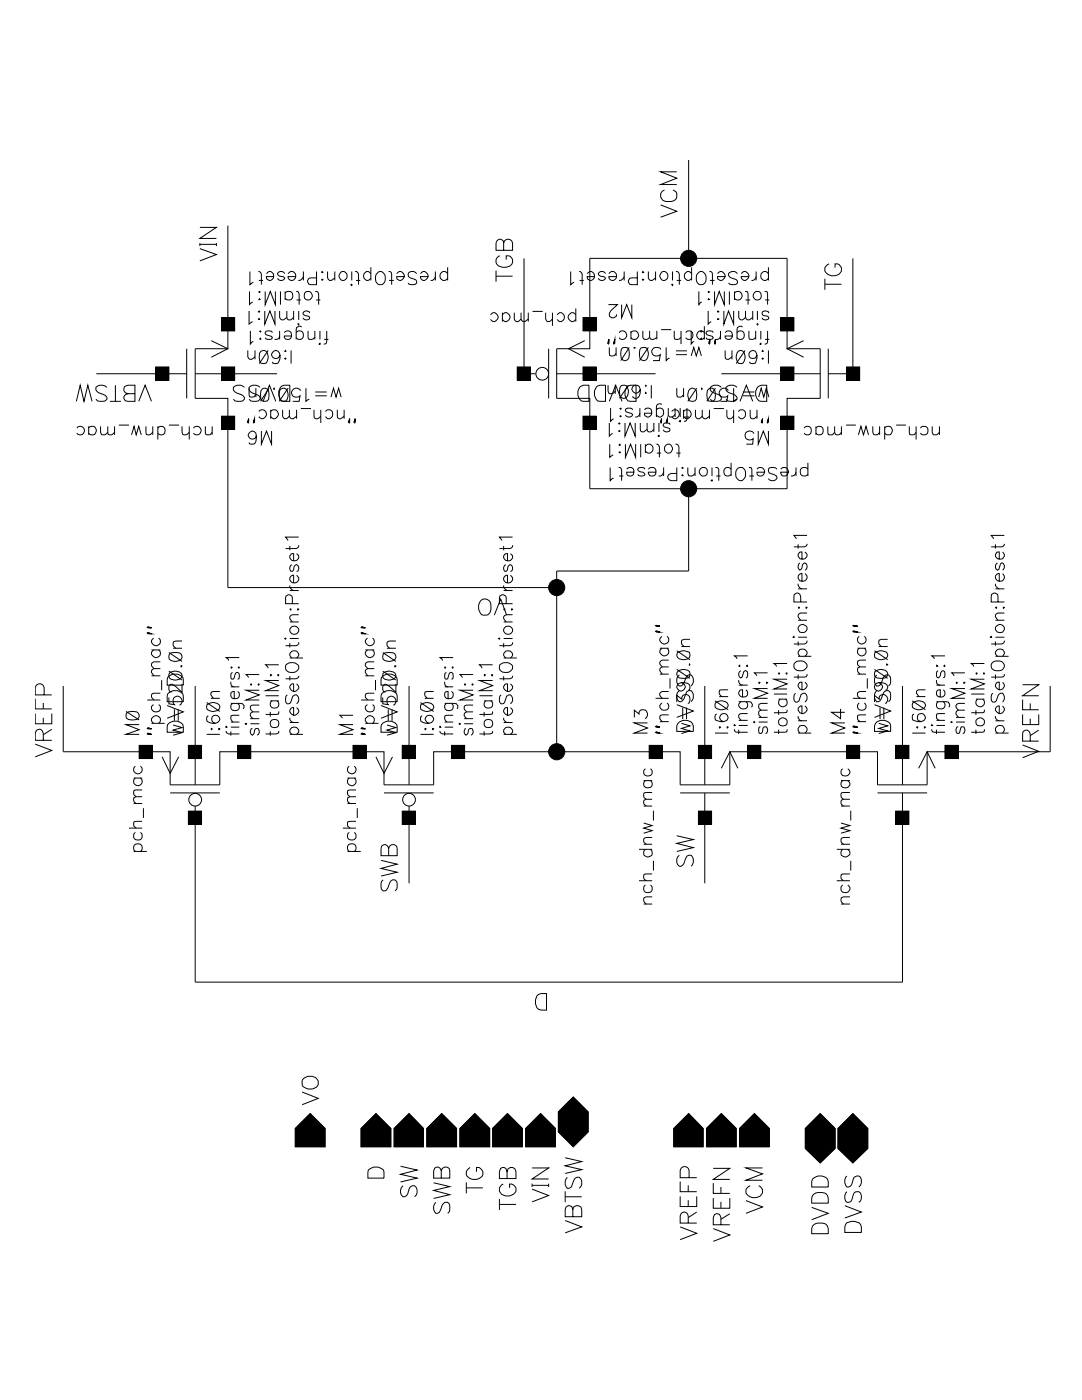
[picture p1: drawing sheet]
<svg xmlns="http://www.w3.org/2000/svg" width="216mm" height="279mm" viewBox="0 0 216 279" stroke-linecap="round" stroke-linejoin="round" font-family="sans-serif">
<g fill="none" stroke="#000" stroke-width=".2">
<path d="M132.6 37.9a1.18 1.18 0 0 0-.8 1.4 1.18 1.18 0 0 0 1.2 .9 1.6 1.6 0 0 0 2-.9v-.9l-.7-.5M135 34.3h-3.2l3.2 1.3-3.2 1.2h3.2M137.4 31.9v19.7M39.9 49.6l3.3 1.2-3.3 1.3M39.9 45.4h3.3l-3.3 2.2h3.3M39.9 48.5v.6M39.9 48.8h3.3M43.2 48.5v.6M45.5 45v24.6h-6.6v9.9h6.6v37.8h65.6M49.8 58.2v2.6l.7-.5M49.9 54.2v2.6l.6-.5M51.6 54.2l.4 .2 .2 .3v2.1"/>
<path d="M51.6 59.8l.2-.2 .1 .2zM51.6 58.3h.3l-.1 .1zM51.6 56h.9M52.9 58.2v2.6l1-2.6 1 2.6v-2.6M53.2 54.6a.83 .83 0 0 1 1.3-.1 .83 .83 0 0 1-.2 1.3 .68 .68 0 0 1-.8 .1 .68 .68 0 0 1-.3-.7h1.4M56 58.2v2.6M56.8 54.6a.77 .77 0 0 0-.7-.4 .77 .77 0 0 0-.7 .5 1.26 1.26 0 0 0 1.2 .6l.2 .2a.8 .8 0 0 1-.7 .5 .8 .8 0 0 1-.7-.5M56.9 58.5a.85 .85 0 0 1 1.2-.1 .85 .85 0 0 1 0 1.2 .85 .85 0 0 1-1.2-.1M56.9 58.2v1.7M57.5 54.6a.83 .83 0 0 1 1.2-.2 .83 .83 0 0 1 .2 1.2 .83 .83 0 0 1-1.2 .1l-.2-.5h1.5M59.1 58.2l.4 .1 .2 .4v2.1M59.2 59.9h.8"/>
<path d="M60.5 55.2a1.02 1.02 0 0 1-1 .8M60.5 54.2v1.8M62.9 58.2l.5 .1 .2 .4v2.1M63.1 59.9h.8M63.2 54.2v2.6h-1.1a.71 .71 0 0 1-.7-.5 .71 .71 0 0 1 .2-.8h1.6M64.2 55.8h.2l-.1 .2zM64.3 54.2l.1 .2h-.1zM65.4 54.2v1.3l.1 .3 .6 .2 .7-.5M66.8 54.2v1.8M68 54.4a.84 .84 0 0 1 1.3 .7 .84 .84 0 0 1-1.3 .7 .92 .92 0 0 1 0-1.4zM70 56.8h.3l-.1 .2zM70.2 54.2v1.8"/>
<path d="M70.9 54.2l.5 .2 .1 .3v2.1M71 56h.9M74 54.6a.83 .83 0 0 0-1.3-.1 .83 .83 0 0 0 .2 1.3 .68 .68 0 0 0 1.1-.3M74 53.3v2.7M75.4 54.4a1.08 1.08 0 0 1 1.3 .2 1.08 1.08 0 0 1 .2 1.2 .98 .98 0 0 1-1 1 .98 .98 0 0 1-1-1 1.34 1.34 0 0 1 .5-1.4zM77.6 54.2l.5 .2v.3v2.1M77.6 56h1M79.2 54.6a.83 .83 0 0 1 1.3-.1 .83 .83 0 0 1-.2 1.3 .68 .68 0 0 1-.8 .1 .68 .68 0 0 1-.3-.7h1.5M83.1 54.6a.9 .9 0 0 0-.9-.4 .9 .9 0 0 0-.8 .7l.5 .6 .7 .2a.6 .6 0 0 1 .5 .8 1.16 1.16 0 0 1-1.7 0M83.9 54.6a.83 .83 0 0 1 1.3-.1 .83 .83 0 0 1-.2 1.3 .68 .68 0 0 1-.7 .1 .68 .68 0 0 1-.4-.7h1.5M86.9 55.2a.86 .86 0 0 1-1 .8M86.9 54.2v1.8"/>
<path d="M89.3 54.6a.84 .84 0 0 0-1.2-.2 .84 .84 0 0 0 0 1.3 .84 .84 0 0 0 1.2-.2M89.3 53.3v2.7M99 55.1h3.3M99 54v2.2M99.7 51.1a1.1 1.1 0 0 0-.8 1 1.1 1.1 0 0 0 .8 1.1 1.88 1.88 0 0 0 2.6-.8 1.09 1.09 0 0 0-1.3-1.3v.7M100.5 48.5a.73 .73 0 0 0-.5-.7 .73 .73 0 0 0-.9 .3l-.1 .4v1.5h3.3v-1.5a.9 .9 0 0 0-.9-.8 .9 .9 0 0 0-.9 .8v1.5M104.6 51.6v23h2.2M113.9 54.2v2.6l.7-.5M115.6 54.2l.4 .2 .2 .3v2.1M115.7 56h.8M117.2 54.6a.83 .83 0 0 1 1.3-.1 .83 .83 0 0 1-.2 1.3 .68 .68 0 0 1-.8 .1 .68 .68 0 0 1-.3-.7h1.4M117.7 51.6h39.4v18h6.6v9.9h-6.6v18h-39.4v-18h-6.6v-9.9h6.6z"/>
<path d="M120.8 54.6a.77 .77 0 0 0-.7-.4 .77 .77 0 0 0-.7 .5 1.26 1.26 0 0 0 1.3 .6l.1 .2a.8 .8 0 0 1-.7 .5 .8 .8 0 0 1-.7-.5M121.5 54.6a.83 .83 0 0 1 1.2-.2 .83 .83 0 0 1 .2 1.2 .83 .83 0 0 1-1.2 .1l-.2-.5h1.5M124.5 55.2a1.02 1.02 0 0 1-1 .8M124.5 54.2v1.8M127.2 54.2v2.6h-1.1a.71 .71 0 0 1-.7-.5 .71 .71 0 0 1 .2-.8h1.6M128.2 55.8h.2l-.1 .2zM128.3 54.2l.1 .2h-.1zM129.4 54.2v1.3l.1 .3 .6 .2 .7-.5M130.8 54.2v1.8M131.8 40.9l3.2 1.3-3.2 1.1M132 54.4a.84 .84 0 0 1 1.3 .7 .84 .84 0 0 1-1.3 .7 .92 .92 0 0 1 0-1.4zM134 56.8h.3l-.1 .2z"/>
<path d="M134.2 54.2v1.8M134.9 54.2l.5 .2 .2 .3v2.1M135 56h.9M138 54.6a.83 .83 0 0 0-1.3-.1 .83 .83 0 0 0 .2 1.3 .68 .68 0 0 0 1.1-.3M138 53.3v2.7M139.4 54.4a1.08 1.08 0 0 1 1.3 .2 1.08 1.08 0 0 1 .2 1.2 .98 .98 0 0 1-1 1 .98 .98 0 0 1-1-1 1.34 1.34 0 0 1 .5-1.4zM139.4 58.2v2.6l.4-.4 .2-.1M141.4 59.6l.2 .2-.2 .1zM141.4 58.2l.2 .1-.2 .1zM141.6 54.2l.5 .2 .1 .3v2.1M141.6 56h1M142.6 58.2v2.6l.9-2.6 1 2.6v-2.6"/>
<path d="M143.2 54.6a.83 .83 0 0 1 1.3-.1 .83 .83 0 0 1-.2 1.3 .68 .68 0 0 1-.8 .1 .68 .68 0 0 1-.3-.7h1.5M145.5 58.2v2.6M146.6 58.5a.85 .85 0 0 1 1.2-.1 .85 .85 0 0 1 0 1.2 .85 .85 0 0 1-1.2-.1M146.6 58.2v1.7M147.2 54.6a1.08 1.08 0 0 0-1.8 0 .82 .82 0 0 0 .5 .9l.7 .2a.6 .6 0 0 1 .6 .8 1.24 1.24 0 0 1-1.8 0M147.9 54.6a.83 .83 0 0 1 1.3-.1 .83 .83 0 0 1-.2 1.3 .68 .68 0 0 1-.7 .1 .68 .68 0 0 1-.4-.7h1.5M148.7 58.2l.5 .1 .1 2.5M148.8 59.9h.9M150.9 55.2a.86 .86 0 0 1-1 .8M150.9 54.2v1.8M152.6 58.2l.5 .1 .1 2.5M152.7 59.9h.8"/>
<path d="M153.3 54.6a.84 .84 0 0 0-1.2-.2 .84 .84 0 0 0 0 1.3 .84 .84 0 0 0 1.2-.2M153.3 53.3v2.7M164.6 56.7h3.3M164.6 55.6v2.2M165.4 52.7a1.14 1.14 0 0 0-.6 1.7 1.89 1.89 0 0 0 3.1-.3 1.17 1.17 0 0 0-1.3-1.4v.7M170.2 51.6v23h-4.9M19.2 74.6h18.1M21.3 77.3a1.59 1.59 0 0 0-2.2 0 1 1 0 0 0 .6 1.1 1.89 1.89 0 0 1 1.6 .9v.4a1.59 1.59 0 0 1-2.2 0M23 76.9v3.2M25.6 78.6l-.5 .1a.73 .73 0 0 0 0 1.3l1.8 .1v-3.2h-1.3l-.7 .2-.2 .9 .4 .4 .5 .2h1.3M31.1 73.2h2.6v2.7h-2.6zM37.3 69.6v9.9"/>
<path d="M38.9 74.6h16.4M42.2 68l3.3 1.6-3.3 1.7M44.2 73.2h2.6v2.7h-2.6zM44.2 63.4h2.6v2.6h-2.6zM48.8 77.3a1.54 1.54 0 0 0-2.2 0 1 1 0 0 0 .6 1.1 1.89 1.89 0 0 1 1.6 .9v.4a1.54 1.54 0 0 1-2.2 0M49.4 69.9v1.3l.2 .3 .6 .2 .7-.5M49.7 62.1v2.6l.7-.5M49.7 77.5l.1 1.7h.9l.4-.5M50 66v2.7l.3-.5h.2M50.9 69.9v1.8M51.1 77.5v1.7M51.6 63.7h.2l-.1 .1z"/>
<path d="M51.6 62.2l.1-.1 .1 .1zM51.8 66.1h.3l-.1 .2zM51.9 77.3a1.59 1.59 0 0 0-2.2 0 1 1 0 0 0 .6 1.1 1.89 1.89 0 0 1 1.6 .9v.4a1.59 1.59 0 0 1-2.2 0M52 67.5v.2l-.2-.1zM52.1 70.1a.81 .81 0 0 1 1.2 .3 1.93 1.93 0 0 1-.2 2.1 .95 .95 0 0 1-1.3-.4 2.45 2.45 0 0 1 .3-2zM52.3 77.6a.82 .82 0 0 1 1.3 .4 2.6 2.6 0 0 1-.3 2 .97 .97 0 0 1-1.2-.3 2.6 2.6 0 0 1 .2-2.1zM52.8 62.1v2.6l1-2.6 1.1 2.6v-2.6M53.5 69.9l-1.8 2.7M53.7 77.5l-1.7 2.6M54.4 66.4a.8 .8 0 0 0-.8-.4 .8 .8 0 0 0-.7 .5l.2 .3 1.1 .3 .2 .3a.89 .89 0 0 1-1.5 0M54.7 77.5v.2zM55.8 62.1v1.2l.2 .4 .6 .1 .6-.5"/>
<path d="M55.8 67.1a.76 .76 0 0 1-1 .6M55.8 66v1.7M55.9 70.9a.81 .81 0 0 1-1 .7 .81 .81 0 0 1-.6-1.1 .81 .81 0 0 1 1.2-.4 1.71 1.71 0 0 1 0 2.4h-1.1v-.3M56 77.6a.81 .81 0 0 1 1.3 .4 1.93 1.93 0 0 1-.2 2 1.02 1.02 0 0 1-1.3-.3 2.6 2.6 0 0 1 .2-2.1zM56.2 77l.5-.1h1.1v3.2l-1.6-.1a2.06 2.06 0 0 1 0-3zM56.7 66.4a.81 .81 0 0 1 1.2-.1 .81 .81 0 0 1 .1 1.1 .81 .81 0 0 1-1.2 .1l-.1-.4h1.5M56.8 71.5h.3l-.1 .2zM57 69.9v.3l-.2-.1zM57.2 62.1l.1 1.6 .3 .1h.4l.6-.5M57.5 77.5l-1.8 2.6M58.1 69.9v2.7M58.6 62.1v1.7"/>
<path d="M59.1 66.4a.81 .81 0 0 1 1.2-.1 .81 .81 0 0 1 0 1.2 .81 .81 0 0 1-1.2-.1M59.4 64.7h.3l-.1 .2zM59.6 62.1v1.7M59.9 78a.94 .94 0 0 0-1.3-.4 .94 .94 0 0 0-.3 1.4 .94 .94 0 0 0 1.4 .2l.2-.2-.2 1.1h-1.3M60.2 65.3a.7 .7 0 0 0-1 .1l-.1 2.3M61 77.5v2.6l.7-.4M61.5 66l.1 1.6a.97 .97 0 0 0 1.2-.3M61.8 62.5a.74 .74 0 0 0-.7-.5 .74 .74 0 0 0-.6 .5l.1 .3 .9 .3 .3 .3a.74 .74 0 0 1-.7 .5 .74 .74 0 0 1-.6-.5M62.8 66v1.7M62.9 79h2.3M62.9 78.2h2.3M63.7 68.7l.1-.2 .1 .2z"/>
<path d="M63.8 66v1.7M64.7 67.7h.8M65.2 66v2.2l-.1 .3-.5 .2M66 79.2l.5-1.7 .6 1.7 .5-1.7 .5 1.7M97.9 62.8a.83 .83 0 0 1 1.3-.1 .83 .83 0 0 1-.2 1.3 .68 .68 0 0 1-1.1-.2M100.2 62.8a.83 .83 0 0 1 1.3-.1 .83 .83 0 0 1-.2 1.3 .68 .68 0 0 1-1.1-.2M100.2 62.4v1.8M102.6 62.4v1.3l.2 .3 .6 .2 .6-.5M103.2 73.2h2.6v2.7h-2.6zM104 62.4v1.3l.1 .3 .6 .2 .7-.5M105.4 62.4v1.8M106.3 62.1h2"/>
<path d="M108.9 62.4v1.3l.3 .5h.4l.6-.5M109.5 69.6v9.9M110.2 62.4v2.6M111.1 74.6h19.7M111.2 62.8a.83 .83 0 0 1 1.3-.1 .83 .83 0 0 1-.2 1.3 .68 .68 0 0 1-1.1-.2M114.9 62.8a.83 .83 0 0 0-1.3-.1 .83 .83 0 0 0 .2 1.3 .68 .68 0 0 0 1.1-.2M114.9 61.6v2.6M115.7 77.3l.7-.4h1.1v3.2h-1.1a1.53 1.53 0 0 1-1.1-2zM116.3 73.2h2.7v2.7h-2.7zM116.3 63.4h2.7v2.6h-2.7zM116.7 68l-3.2 1.6 3.2 1.7M119.2 77l.5-.1h1.1v3.2l-1.6-.1a2.06 2.06 0 0 1 0-3z"/>
<path d="M121.3 76.9v1.2l.2 .4 .6 .1 .7-.5M121.4 60.8h1.8l-1.3 1.2a1.03 1.03 0 0 0-.2 1.2l.3 .2a.87 .87 0 0 0 1-.5v-.2M121.5 67.7l-.3 .8 .2 .2 .1-.2v-.8l-.1 .8M121.6 69.3l.1 1.7h.9l.3-.5M122.7 67.7l-.3 .8 .1 .2 .2-.2v-.8l-.2 .8M122.8 76.9v1.7M122.9 69.3v1.7M123.5 66.4a.85 .85 0 0 1 1.3-.1 .85 .85 0 0 1 0 1.2 .85 .85 0 0 1-1.3-.1M124 77a.9 .9 0 0 1 1.2 .4 1.33 1.33 0 0 1-.8 2.1l-.4-.2a2.21 2.21 0 0 1 0-2.3zM124 60.8v2.6l1.1-2.6 1 2.6v-2.6M124.2 69.4a1.02 1.02 0 0 1 1.3 .4 2.6 2.6 0 0 1-.3 2 .81 .81 0 0 1-1.2-.3 2.6 2.6 0 0 1 .2-2.1zM125.3 77l.5-.1h1.1v3.2l-1.6-.1a2.06 2.06 0 0 1 0-3z"/>
<path d="M125.4 76.9l-1.8 2.6M125.6 69.3l-1.7 2.7M125.9 66.4a.85 .85 0 0 1 1.2-.1 .85 .85 0 0 1 0 1.2 .85 .85 0 0 1-1.2-.1M125.9 66v1.7M126.5 69.4h.2zM127.8 77.7a.81 .81 0 0 1-1 .8 .81 .81 0 0 1-.6-1.1 .81 .81 0 0 1 1.1-.4 1.67 1.67 0 0 1-.3 2.5l-.7-.2-.1-.2M127.9 69.4a.97 .97 0 0 1 1.3 .4 1.7 1.7 0 0 1-.6 2.2l-.7-.2a2.21 2.21 0 0 1 0-2.4zM128.3 66v1.3a.67 .67 0 0 0 1 .3l.3-.3M128.8 77h.1v.1zM128.9 78.3v.3zM129.4 69.3l-1.8 2.7M129.6 66v1.3a.67 .67 0 0 0 1 .3l.5-.3"/>
<path d="M130 76.9v2.6M131.1 66v1.7M131.8 69.8a.94 .94 0 0 0-1.3-.4 .94 .94 0 0 0-.3 1.3 .94 .94 0 0 0 1.4 .3l.1-.2-.1 1.2h-1.3M131.9 65.8h2M132.9 69.3v2.7l.7-.5M134.5 66l.1 1.6a.97 .97 0 0 0 1.3-.3M134.9 70.8h2.2M134.9 70h2.2M135 77.5l.1 1.7h1l.3-.5M135.9 66v2.7M136.4 77.5v1.7M136.8 66.4a.81 .81 0 0 1 1.2-.1 .81 .81 0 0 1 0 1.2 .81 .81 0 0 1-1.2-.1"/>
<path d="M137.7 77.6a.82 .82 0 0 1 1.2 .4 2.6 2.6 0 0 1-.2 2 .97 .97 0 0 1-1.3-.3 1.93 1.93 0 0 1 .3-2.1zM137.9 66v2.7l.4-.5h.2M137.9 71l.5-1.7 .5 1.7 .5-1.7 .6 1.7M139 77.5l-1.8 2.6M139.8 66.1h.2v.2zM140 67.5v.2l-.2-.1zM140 77.5v.2zM140.5 66.4a.85 .85 0 0 0-1.2-.1 .85 .85 0 0 0 0 1.2 .85 .85 0 0 0 1.2-.1M140.5 65.1v2.6M141.3 62.1v2.6l.6-.5M141.4 77.6a.81 .81 0 0 1 1.3 .4 2.6 2.6 0 0 1-.3 2 1.02 1.02 0 0 1-1.3-.3 2.6 2.6 0 0 1 .3-2.1zM141.6 67.7l-.2 .8 .2 .2v-.2v-.8v.8"/>
<path d="M142.3 66.4a.8 .8 0 0 0-.7-.4 .8 .8 0 0 0-.7 .5l.2 .3 1.1 .3 .1 .3a.89 .89 0 0 1-1.4 0M142.7 77.5l-1.6 2.6M143.2 63.7h.2l-.1 .1zM143.3 62.1l.1 .1-.1 .1zM143.8 67.1a.76 .76 0 0 1-1.1 .6v1v-1v.8M143.8 66v1.7M143.9 77.3a1.54 1.54 0 0 0-2.2 0 .93 .93 0 0 0 .7 1.1 1.89 1.89 0 0 1 1.5 .9v.4a1.54 1.54 0 0 1-2.2 0M143.9 74.6h19.8M144.4 62.1v2.6l1-2.6 1 2.6v-2.6M144.7 66.4a.81 .81 0 0 1 1.1-.1 .81 .81 0 0 1 .1 1.1 .81 .81 0 0 1-1.1 .1l-.1-.4h1.4M144.7 69.9l.1 1.6 .6 .2 .7-.5M145.3 78a.94 .94 0 0 0-1.3-.4 .94 .94 0 0 0-.3 1.4 .94 .94 0 0 0 1.3 .2l.2-.2-.2 1.1h-1.2"/>
<path d="M146.1 69.9v1.8M146.4 77.5v2.6l.7-.4M147.1 77.3a1.54 1.54 0 0 0-2.2 0 .93 .93 0 0 0 .6 1.1 1.89 1.89 0 0 1 1.6 .9v.4a1.54 1.54 0 0 1-2.2 0M147.1 66.4a.81 .81 0 0 1 1.2-.1 .81 .81 0 0 1 0 1.2 .81 .81 0 0 1-1.2-.1M147.3 70.1a.74 .74 0 0 1 1.2 .3 1.93 1.93 0 0 1-.2 2.1 .84 .84 0 0 1-1.2-.4 1.81 1.81 0 0 1 .2-2zM147.4 62.1v1.2l.2 .4 .6 .1 .6-.5M148.2 65.3a.7 .7 0 0 0-1 .1l-.1 2.3M148.3 79h2.2M148.3 78.2h2.2M148.7 69.9l-1.8 2.7M148.8 62.1v1.2l.1 .4 .6 .1 .7-.5M149.4 66l.1 1.6a.97 .97 0 0 0 1.3-.3"/>
<path d="M150.2 62.1v1.7M150.8 66v1.7M151 64.7h.3l-.2 .2zM151 70.9a.83 .83 0 0 1-1 .7 .83 .83 0 0 1-.5-1.2 .83 .83 0 0 1 1.2-.3 2.02 2.02 0 0 1 0 2.4 .93 .93 0 0 1-1.2-.3M151.1 77.3l.8-.4h1.1v3.2h-1.1a1.53 1.53 0 0 1-1.1-2zM151.1 62.1v1.7M151.4 79.2l.5-1.7 .5 1.7 .5-1.7 .5 1.7M151.6 68.7l.2-.2 .1 .2zM151.8 66v1.7M152.1 71.5h.2l-.2 .2zM152.1 69.9l.2 .2-.2 .1zM152.7 67.7h.8"/>
<path d="M153.2 66v2.2l-.1 .3-.5 .2M153.3 69.9v2.7M153.4 62.5a.74 .74 0 0 0-.7-.5 .74 .74 0 0 0-.6 .5v.3l1 .3 .3 .3a.74 .74 0 0 1-.7 .5 .74 .74 0 0 1-.6-.5M155.8 73.2h2.6v2.7h-2.6zM155.8 63.4h2.6v2.6h-2.6zM160.4 68l-3.3 1.6 3.3 1.7M165.3 69.6v9.9M168.9 73.2h2.6v2.7h-2.6zM15.2 80.1l.8-3.2 .8 3.2 .7-3.2 .9 3.2M15.3 85.4a.85 .85 0 0 1 1.3-.1 .85 .85 0 0 1 0 1.3 .85 .85 0 0 1-1.3-.2M17.7 85.4a.85 .85 0 0 1 1.3-.1 .85 .85 0 0 1 0 1.3 .85 .85 0 0 1-1.3-.2M17.7 85.1v1.7"/>
<path d="M20.1 85.1v1.2l.1 .4h.9l.4-.4M21.5 85.1l.1 1.6 .6 .1 .7-.5M21.9 80.1h2.2M22.9 85.1v1.7M23.7 84.8h2M26.2 86.8l.6-1.7 .4 1.7 .5-1.7 .5 1.7M27.7 80.1l1.3-3.2 1.2 3.2M29.1 85.1l.1 1.6 .6 .1 .7-.5M30.5 85.1v1.7M31.5 85.4a.82 .82 0 0 1 1.2-.1 .82 .82 0 0 1 0 1.2 .82 .82 0 0 1-1.2-.1M31.5 85.1v2.6M33.7 84.8h2"/>
<path d="M36.3 85.1v1.2l.2 .4h.8l.5-.4M37.8 85.1v2.6M38.6 85.4a.85 .85 0 0 1 1.3-.1 .85 .85 0 0 1 0 1.3 .85 .85 0 0 1-1.3-.2M41 85.1l.1 1.6h.9l.3-.4M42.3 85.1v1.7M44.2 83.1h2.6v2.6h-2.6zM49.6 83.6l-.2 .6 .1 .2 .1-.8-.1 .6M50.8 83.6l-.3 .6 .1 .2 .2-.2v-.6l-.2 .6M51.1 87a.81 .81 0 0 1-1.1 .6 .81 .81 0 0 1-.2-1.3 .81 .81 0 0 1 1.3 .1 2.75 2.75 0 0 1-.3 2.2 .79 .79 0 0 1-1.1-.3M51.6 82.1a.85 .85 0 0 1 1.3-.1 .85 .85 0 0 1 0 1.3 .85 .85 0 0 1-1.3-.2M52.2 86v2.6l1-2.6 1 2.6v-2.6M52.5 80.1l1.3-3.2 1.2 3.2"/>
<path d="M54 82.1a.85 .85 0 0 1 1.3-.1 .85 .85 0 0 1 0 1.3 .85 .85 0 0 1-1.3-.2M54 81.8v1.8M56.4 81.8v1.3l.2 .3 .6 .2 .5-.5M57.7 81.8v1.3l.2 .3 .6 .2 .7-.5M59.2 81.8v1.8M60 81.5h2.1M62.7 81.8v1.6l.3 .2h.4l.6-.5M64 81.8v2.6M64.9 82.1a.85 .85 0 0 1 1.2-.2 .85 .85 0 0 1 .2 1.2l-.5 .5h-.4l-.5-.5M67.3 81.8l.1 1.6 .6 .2 .7-.5M68.7 81.8v1.8M69.8 83.6l-.3 .6 .2 .2 .1-.8-.1 .6"/>
<path d="M70.9 83.6l-.3 .6 .2 .2 .1-.8-.1 .6M116.3 83.1h2.7v2.6h-2.7zM121.6 80.1l1.3-3.2 1.2 3.2M121.6 84.4v2.6l.7-.5M121.7 88.6v2.7l.6-.5M121.8 93.3v2.6l.6-.5M121.8 81.4v2.7l.6-.5M123.4 93.3l.5 .1 .1 .3v2.2M123.4 86h.3l-.1 .2zM123.4 84.5h.3l-.1 .2zM123.5 90.3h.3l-.1 .1zM123.5 95h.9"/>
<path d="M123.7 88.6v.3l-.2-.1zM123.7 83.1h.3l-.1 .1zM123.7 81.5h.3l-.1 .2zM124.7 84.4v2.6l1-2.6 1 2.6v-2.6M124.8 88.6v2.7l1-2.7 1 2.7v-2.7M125.1 93.6a.82 .82 0 0 1 1.1-.1 .82 .82 0 0 1 .1 1.2 .82 .82 0 0 1-1.2 0v-.5h1.4M126.2 81.8a.8 .8 0 0 0-.7-.4 .8 .8 0 0 0-.7 .6l.2 .2 1.1 .3 .1 .3a.8 .8 0 0 1-.7 .5 .8 .8 0 0 1-.7-.5M127.7 82.5a.86 .86 0 0 1-1 .7M127.7 81.4v1.8M127.8 84.4v1.6l.6 .2 .7-.5M127.8 88.6v2.7M128.6 81.8a.85 .85 0 0 1 1.2-.2 .85 .85 0 0 1 .2 1.2 .7 .7 0 0 1-.9 .4 .7 .7 0 0 1-.5-.7h1.4"/>
<path d="M128.7 93.6a.83 .83 0 0 0-1.4 .1l.4 .4 .6 .1 .4 .5a.89 .89 0 0 1-1.4 0M128.8 89.1a.84 .84 0 0 1 1.2-.2 .84 .84 0 0 1 0 1.3 .84 .84 0 0 1-1.2-.2M128.8 88.6v1.8M129.1 84.4l.1 1.6 .3 .2h.4l.6-.5M129.4 93.6a.86 .86 0 0 1 1.1-.1 .86 .86 0 0 1 .3 1.1 .86 .86 0 0 1-1.2 .3l-.2-.7h1.5M130.5 84.4v1.8M131 88.6l.4 .2 .2 .4v2.1M131 81.8a.85 .85 0 0 1 1.2-.2 .85 .85 0 0 1 .1 1.2 .74 .74 0 0 1-.6 .4 .74 .74 0 0 1-.7-.4M131.1 90.4h.8M131.5 86.9v.2l-.2-.1zM131.5 84.4v1.8M132 83.6l-.2 .6 .1 .2 .1-.8-.1 .6"/>
<path d="M132.1 80.7a.72 .72 0 0 0-1.1 .5v2M132.4 94.2a.83 .83 0 0 1-1 .8M132.4 93.3v1.7M132.7 89.1a.86 .86 0 0 1 1.3-.2 .86 .86 0 0 1-.1 1.4 .86 .86 0 0 1-1.1-.2 .86 .86 0 0 1-.1-1zM133.2 83.6l-.3 .6 .1 .2 .2-.2v-.6l-.2 .6M133.4 81.4v1.7l.3 .1h.4l.6-.5M133.7 84.8l-.1-.3a1.01 1.01 0 0 0-1.3 .3l.2 .4a1.4 1.4 0 0 1 1.2 .6 .74 .74 0 0 1-.7 .4 .74 .74 0 0 1-.7-.4M134 82.1a.85 .85 0 0 1 1.3-.1 .85 .85 0 0 1 0 1.3 .85 .85 0 0 1-1.3-.2M134.7 81.4v1.8M134.8 88.6l.5 .2 .2 .4v2.1M135 90.4h.8M135 93.3v2.6h-1.1l-.4-.1-.2-.4v-.4l.2-.3 .4-.2h1.1"/>
<path d="M135.7 83.9v.3l-.1-.1zM135.7 81.4v1.8M136.1 94.7l.2 .2-.2 .1zM136.1 93.3l.2 .1-.2 .1zM136.4 82.1a.85 .85 0 0 1 1.2-.1 .85 .85 0 0 1 0 1.3 .85 .85 0 0 1-1.2-.2M136.4 81.8v1.8M136.6 83.2h.9M137.1 81.4v2.2l-.1 .3-.5 .2M137.2 93.3v1.2l.2 .4h.9l.4-.4M137.4 97.5v16.5h-26.3v36M138.7 93.3v1.7M138.8 81.8v1.3l.1 .3 .6 .2 .6-.5"/>
<path d="M140.1 81.8v1.3l.2 .3 .6 .2 .7-.5M141.6 81.8v1.8M142.1 95.8v.2l-.2-.1zM142.1 93.3v1.7M142.4 81.5h2M142.7 93.3l.6 .1 .1 .3v2.2M142.9 95h.9M145 81.8v1.3l.4 .5h.4l.6-.5M145.9 93.6a.82 .82 0 0 0-1.2-.1 .82 .82 0 0 0 0 1.2 .82 .82 0 0 0 1.2 0M145.9 92.4v2.6M146.4 81.8v2.6M147.1 93.6a.94 .94 0 0 1 1-.3 .94 .94 0 0 1 .7 .9 1.54 1.54 0 0 1-.7 1.7 1.37 1.37 0 0 1-1.3-.8 1.37 1.37 0 0 1 .3-1.5z"/>
<path d="M147.3 82.1a.85 .85 0 0 1 1.2-.2 .85 .85 0 0 1 .2 1.2 .74 .74 0 0 1-.7 .5 .74 .74 0 0 1-.7-.5M147.7 80.1l1.2-3.2 1.3 3.2M149.4 93.3l.5 .1 .1 .3v2.2M149.5 95h1M149.7 81.8l.1 1.6 .2 .2h.5l.5-.5M150.5 86.5a.93 .93 0 0 0-1.4-.4 .93 .93 0 0 0-.2 1.4 .93 .93 0 0 0 1.4 0l-.1 1.1h-1.3M151 93.6a.85 .85 0 0 1 1.3-.1 .85 .85 0 0 1 .1 1.2 .85 .85 0 0 1-1.3 0l-.1-.5h1.6M151 81.8v1.8M151.3 86v2.6l1-2.6 1 2.6v-2.6M152.1 83.6l-.2 .6 .2 .2v-.8v.6M153.3 83.6l-.2 .6 .1 .2 .1-.2v-.6l-.1 .6M155 93.6a1.16 1.16 0 0 0-1.7 0 .67 .67 0 0 0 .5 .9 1.46 1.46 0 0 1 1.2 .7v.3a1.01 1.01 0 0 1-1.7 0"/>
<path d="M155.8 83.1h2.6v2.6h-2.6zM155.8 93.6a.83 .83 0 0 1 1.2-.2 .83 .83 0 0 1 .1 1.2 .83 .83 0 0 1-1.1 .1l-.2-.5h1.5M158.8 94.2a.83 .83 0 0 1-1 .8M158.8 93.3v1.7M160.4 85.4a.82 .82 0 0 1 1.2-.1 .82 .82 0 0 1 0 1.2 .82 .82 0 0 1-1.2-.1M161.2 93.6a.85 .85 0 0 0-1.3-.1 .85 .85 0 0 0 0 1.3 .85 .85 0 0 0 1.3-.1M161.2 92.4v2.6M162.8 85.4a.82 .82 0 0 1 1.2-.1 .82 .82 0 0 1 0 1.2 .82 .82 0 0 1-1.2-.1M162.8 85.1v1.7M165.2 85.1l.1 1.6h.9l.3-.4M166.5 85.1v1.2l.2 .4h.9l.3-.4M167.9 85.1v1.7"/>
<path d="M168.8 84.8h2M171.3 86.8l.5-1.7 .5 1.7 .5-1.7 .5 1.7M174.2 85.1v1.2l.1 .4h.9l.3-.4M175.5 85.1v1.7M176.5 85.4a.85 .85 0 0 1 1.3-.1 .85 .85 0 0 1 0 1.3 .85 .85 0 0 1-1.3-.2M176.5 85.1v2.6M178.8 84.8h2M181.4 85.1l.1 1.6h1l.3-.4M182.8 85.1v2.6M183.6 85.4a.85 .85 0 0 1 1.3-.1 .85 .85 0 0 1 0 1.3 .85 .85 0 0 1-1.3-.2M186 85.1v1.2l.2 .4h.8l.5-.4M187.5 85.1v1.7"/>
<path d="M57.8 116.8a1.02 1.02 0 0 0 .8 1.1M57.8 117.9h1.8M57.8 109v.8M58.3 112.7a.74 .74 0 0 0-.5 .7 .74 .74 0 0 0 .5 .6l.3-.3 .2-.8 .4-.2a.74 .74 0 0 1 .4 .7 .74 .74 0 0 1-.4 .6M59.2 114.8a.83 .83 0 0 1 .2 1.2 .83 .83 0 0 1-1.2 .2 .83 .83 0 0 1-.1-1.2l.5-.2v1.5M59.2 110.5a.83 .83 0 0 1 .1 1.3 .83 .83 0 0 1-1.3-.2l-.2-.3a.73 .73 0 0 1 .8-.8v1.4M59.6 108.8l-.2 .5-.3 .2h-2.1M59.6 107.2h-2.6l.5 .7M95.8 120a1.19 1.19 0 0 1 1.4-.4 1.19 1.19 0 0 1 .8 1.1 1.6 1.6 0 0 1-1 2.1h-.6a1.65 1.65 0 0 1-.9-2.1zM100.5 116.8a1.02 1.02 0 0 0 .8 1.1M100.5 109v.8M100.5 117.9h1.8"/>
<path d="M100.9 112.7a.74 .74 0 0 0-.4 .7 .74 .74 0 0 0 .4 .6l.4-.3 .2-.8 .4-.2a.74 .74 0 0 1 .4 .7 .74 .74 0 0 1-.4 .6M101.9 114.8a.83 .83 0 0 1 .2 1.2 .83 .83 0 0 1-1.2 .2 .83 .83 0 0 1-.1-1.2l.5-.2v1.5M101.9 110.5a.83 .83 0 0 1 .1 1.3 .83 .83 0 0 1-1.3-.2l-.2-.3a.73 .73 0 0 1 .8-.8v1.4M102.3 108.8l-.2 .5-.3 .2h-2.1M102.3 107.2h-2.6l.5 .7M159.3 116.5a1.02 1.02 0 0 0 .7 1M159.3 117.5h1.7M159.3 108.6v.9M159.6 112.4a.89 .89 0 0 0 0 1.4l.4-.4 .3-.9 .3-.1a.8 .8 0 0 1 .5 .7 .8 .8 0 0 1-.5 .7M160.6 114.5a.83 .83 0 0 1 .2 1.1 .83 .83 0 0 1-1.1 .2 .83 .83 0 0 1-.2-1.2l.5-.1v1.5M160.6 110.2a.83 .83 0 0 1 .1 1.2 .83 .83 0 0 1-1.3-.1 .68 .68 0 0 1 0-.8 .68 .68 0 0 1 .6-.3v1.4M161 108.5l-.1 .5-.4 .1h-2.1"/>
<path d="M161 106.8h-2.6l.5 .7M198.6 116.5a1.02 1.02 0 0 0 .8 1M198.6 108.6v.9M198.6 117.5h1.8M199.1 112.4a.8 .8 0 0 0-.5 .7 .8 .8 0 0 0 .5 .7l.2-.2 .3-1.1 .5-.1a.89 .89 0 0 1 0 1.4M200.1 114.5a.86 .86 0 0 1 .1 1.1 .86 .86 0 0 1-1.1 .3 .86 .86 0 0 1-.3-1.2l.3-.2h.3v1.5M200.1 110.2a.85 .85 0 0 1 0 1.2 .85 .85 0 0 1-1.3-.1 .68 .68 0 0 1-.1-.8 .68 .68 0 0 1 .7-.3v1.4M200.4 108.5l-.2 .5-.3 .1h-2.1M200.4 106.8h-2.6l.5 .7M7 139.4v2.1h3.3M8.8 138.7v-1.5a.9 .9 0 0 0-.9-.7 .9 .9 0 0 0-.9 .7v1.5h3.3M12.6 136.9v13.1h21.4v6.6h9.9v-6.6h32.7v6.6h9.9v-6.6h49.2v6.6h9.9v-6.6h29.5v6.6h9.9v-6.6h24.6v-13.1"/>
<path d="M29.4 139.7h2.6M29.5 126.3l.7 .2h-.7l-.1-.2 .1-.1 .7 .3M29.5 125.2l.7 .1-.8-.1 .1-.1 .7 .2M30.2 134.9h1.8M30.2 129.7h1.8M30.6 129.7a.86 .86 0 0 0 0 1.4 .86 .86 0 0 0 1.3-.3 .85 .85 0 0 0-.2-1.1M30.6 127.3a.86 .86 0 0 0 0 1.4 .86 .86 0 0 0 1.3-.3 .85 .85 0 0 0-.2-1.1M32 138.3l-1.6 .1-.2 .3v.4l.5 .6M32 133.4h-1.3l-.3 .2-.2 .6 .5 .7M32 132.1h-1.3l-.3 .1-.2 .6 .5 .6M32.3 135.7v2.1M33.4 138.5a1.97 1.97 0 0 1 3.1 0l.1 1.5h-3.2z"/>
<path d="M33.4 135.2a1.97 1.97 0 0 1 3.1 0l.1 1.5h-3.2zM33.7 139.2v1.3l1.1 .1a.97 .97 0 0 1-.1-1.4 .97 .97 0 0 1 1.4 0 .97 .97 0 0 1 0 1.4l-.3 .1M33.7 133.9l2.6 1.8M33.7 130.2l2.6 1.8M33.8 134.4a1.67 1.67 0 0 1 2.5 .3v.3a1.67 1.67 0 0 1-2.5 .3zM33.8 130.6a2.21 2.21 0 0 1 2.4 0 .81 .81 0 0 1-.4 1.2 1.93 1.93 0 0 1-2-.2zM34.5 129.4h1.8M36.1 132.9h.2l-.1 .2zM36.3 136.5v1.7l-1.2-1.2-.7-.4a.6 .6 0 0 0-.7 .5l.2 .9 .4 .1M36.3 127.9h-1.2l-.5 .2-.1 .6 .6 .7M38.9 136.9v19.7M42.1 139.4h1.8"/>
<path d="M43.9 138l-1.7 .1-.1 .6 .5 .7M46.1 136.1a.76 .76 0 0 0 .6 1M46.1 137.1h1.7M46.1 133.1l.2 .1-.2 .1zM46.4 134.2a1.01 1.01 0 0 0-.3 1.3l.3 .1a1.4 1.4 0 0 0 .6-1.2l.4-.2a1.01 1.01 0 0 1 .3 1.3l-.3 .1M47.4 138a.81 .81 0 0 1 .1 1.2 .81 .81 0 0 1-1.1 0 .81 .81 0 0 1-.1-1.1l.4-.1v1.4M47.5 133.2h.3l-.1 .1zM47.8 131.2h-2.7l.5 .4v.2M50 136.6h.2l-.1 .1zM51.5 136.6h.2l-.1 .1zM51.7 137.8h-2.6l2.6 .9-2.6 1h2.6M51.7 134.6h-2.6l.5 .6"/>
<path d="M53 138.9h2.6M53.9 134.7h.3l-.2 .2zM53.9 139.9h1.7M54.3 139.9a.82 .82 0 0 0-.1 1.2 .82 .82 0 0 0 1.2 0 .82 .82 0 0 0-.1-1.2M55.4 134.7h.2l-.1 .2zM55.6 135.8h-2.6l2.6 1-2.6 1h2.6M55.6 132.7h-2.6l.5 .6M56.8 127.4h.3l-.1 .2zM57.1 132.7a1.69 1.69 0 0 1 2.5 .2 1.39 1.39 0 0 1-1 1.3 1.39 1.39 0 0 1-1.5-.5zM57.3 138.7a1.29 1.29 0 0 0 0 1.8 .6 .6 0 0 0 .8-.5l.2-.8a.66 .66 0 0 1 1.1-.3 1.08 1.08 0 0 1-.2 1.6M57.8 121.6h.3l-.1 .2zM57.8 131.3h2.7"/>
<path d="M57.8 127.4h1.8M57.8 124.1h1.8M57.8 128.4v.8M57.8 135v.8M58.3 131.3a.83 .83 0 0 1-.1-1.3 .83 .83 0 0 1 1.2 .2 .68 .68 0 0 1-.2 1.1M58.3 120.5v-1.2a.68 .68 0 0 0-.6-.6 .68 .68 0 0 0-.7 .6v1.2h2.6M59.2 136.5a.83 .83 0 0 1 .1 1.3 .83 .83 0 0 1-1.3-.2 .68 .68 0 0 1-.1-.8 .68 .68 0 0 1 .7-.3v1.5M59.4 121.6h.2l-.2 .2zM59.6 134.9v.2l-.5 .4h-2.1M59.6 128.2l-.2 .5-.3 .2h-2.1M59.6 122.7h-1.3l-.3 .2-.2 .5 .5 .7M72.1 139.7h2.6"/>
<path d="M72.2 126.3l.7 .2h-.7l-.1-.2 .1-.1 .7 .3M72.2 125.2l.7 .1-.8-.1 .1-.1 .7 .2M72.9 134.9h1.8M72.9 129.7h1.8M73.3 129.7a.86 .86 0 0 0 0 1.4 .86 .86 0 0 0 1.3-.3 .85 .85 0 0 0-.3-1.1M73.3 127.3a.86 .86 0 0 0 0 1.4 .86 .86 0 0 0 1.3-.3 .85 .85 0 0 0-.3-1.1M74.7 138.3l-1.6 .1-.2 .3v.4l.5 .6M74.7 133.4h-1.3l-.3 .2-.2 .6 .5 .7M74.7 132.1h-1.3l-.3 .1-.2 .6 .5 .6M74.9 135.7v2.1M76.1 138.5a1.97 1.97 0 0 1 3.1 0v1.5h-3.2zM76.1 135.2a1.97 1.97 0 0 1 3.1 0v1.5h-3.2z"/>
<path d="M76.4 139.2v1.3l1.1 .1a.97 .97 0 0 1-.1-1.4 .97 .97 0 0 1 1.4 0 .97 .97 0 0 1-.1 1.4l-.2 .1M76.4 133.9l2.6 1.8M76.4 130.2l2.6 1.8M76.5 134.4a1.67 1.67 0 0 1 2.5 .3v.3a1.67 1.67 0 0 1-2.5 .3zM76.5 130.6a2.21 2.21 0 0 1 2.3 0 .81 .81 0 0 1-.3 1.2 1.93 1.93 0 0 1-2-.2zM77.2 129.4h1.8M78.8 132.8l.2 .1-.2 .2zM79 136.5v1.7l-1.3-1.2-.7-.4a.6 .6 0 0 0-.6 .5l.1 .9 .5 .1M79 127.9h-1.3l-.4 .2v.8l.4 .5M81.6 136.9v19.7M84.8 139.4h1.7M86.5 138l-1.7 .1v.6l.5 .7"/>
<path d="M88.7 136.1a.76 .76 0 0 0 .7 1M88.7 137.1h1.7M88.8 133.1v.2zM89.1 134.2a1.01 1.01 0 0 0-.3 1.3l.3 .1a1.4 1.4 0 0 0 .6-1.2l.4-.2a1.01 1.01 0 0 1 .2 1.3l-.2 .1M90.1 138a.86 .86 0 0 1-.3 1.5 .86 .86 0 0 1-1.1-1.1 .49 .49 0 0 1 .7-.4v1.4M90.2 133.2h.2l-.1 .1zM90.4 131.2h-2.6l.4 .4 .1 .2M92.6 136.6h.3l-.1 .1zM94.2 136.5l.2 .1-.2 .1zM94.4 137.8h-2.6l2.6 .9-2.6 1h2.6M94.4 134.6h-2.6l.5 .6M95.7 138.9h2.6"/>
<path d="M96.6 134.7h.3l-.2 .2zM96.6 139.9h1.7M96.9 139.9a.82 .82 0 0 0 0 1.2 .82 .82 0 0 0 1.2 0 .82 .82 0 0 0-.1-1.2M98 134.7h.3l-.1 .2zM98.3 135.8h-2.6l2.6 1-2.6 1h2.6M98.3 132.7h-2.6l.5 .6M98.6 122.8l1.3-3.3 1.2 3.3M99.5 127.4h.2v.2zM99.7 132.7a1.69 1.69 0 0 1 2.6 .2 1.39 1.39 0 0 1-1 1.3 1.39 1.39 0 0 1-1.6-.5zM100 138.7a1.29 1.29 0 0 0 0 1.8 .6 .6 0 0 0 .8-.5l.2-.8a.66 .66 0 0 1 1.1-.3 1.08 1.08 0 0 1-.2 1.6M100.5 121.6h.3l-.1 .2zM100.5 128.4v.8"/>
<path d="M100.5 135v.8M100.5 131.3h2.6M100.5 127.4h1.8M100.5 124.1h1.8M100.9 131.3a.83 .83 0 0 1-.1-1.3 .83 .83 0 0 1 1.3 .2 .68 .68 0 0 1-.2 1.1M101 120.5v-1.2a.68 .68 0 0 0-.7-.6 .68 .68 0 0 0-.6 .6v1.2h2.6M101.9 136.5a.83 .83 0 0 1 .1 1.3 .83 .83 0 0 1-1.3-.2 .68 .68 0 0 1-.1-.8 .68 .68 0 0 1 .7-.3v1.5M102.1 121.5l.2 .1-.2 .2zM102.3 134.9v.2l-.5 .4h-2.1M102.3 128.2l-.2 .5-.3 .2h-2.1M102.3 122.7h-1.3l-.3 .2-.2 .5 .5 .7M130.8 139.4h2.6"/>
<path d="M131 126l.7 .2h-.7l-.2-.2 .2-.1 .7 .3M131 124.9l.7 .1-.9-.1 .2-.1 .7 .2M131.7 134.5h1.7M131.7 129.4h1.7M132.1 129.4a.86 .86 0 0 0-.1 1.3 .86 .86 0 0 0 1.4-.2 .85 .85 0 0 0-.3-1.1M132.1 127a.86 .86 0 0 0-.1 1.3 .86 .86 0 0 0 1.4-.2 .85 .85 0 0 0-.3-1.1M133.4 138h-1.2l-.5 .3v.5l.5 .6M133.4 133.1h-1.2l-.4 .2-.1 .6 .5 .6M133.4 131.7h-1.2l-.4 .2-.1 .6 .5 .6M133.7 135.4v2M135 133.6l2.7 1.8M135 129.9l2.7 1.8"/>
<path d="M135.2 134a1.85 1.85 0 0 1 2.4 0 1.02 1.02 0 0 1-.4 1.3 2.6 2.6 0 0 1-2-.3l-.2-.4zM135.2 130.2a2.21 2.21 0 0 1 2.4 0 .97 .97 0 0 1-.4 1.3 1.7 1.7 0 0 1-2.2-.6zM135.6 137.8a1.38 1.38 0 0 0 0 2.2 .95 .95 0 0 0 .9-.6 1.89 1.89 0 0 1 .9-1.6h.5a1.54 1.54 0 0 1 0 2.2M135.6 134.7a1.38 1.38 0 0 0 0 2.2 .95 .95 0 0 0 .9-.6 1.89 1.89 0 0 1 .9-1.6h.5a1.54 1.54 0 0 1 0 2.2M136 136.2a.81 .81 0 0 1 .7 1 .81 .81 0 0 1-1.1 .6 .81 .81 0 0 1-.4-1.1 1.71 1.71 0 0 1 2.4 0v1l-.3 .1M136 129h1.7M137.6 132.5v.3zM137.7 127.6h-1.2l-.4 .2-.1 .6 .5 .6M140.6 136.9v19.7M142.7 139.9l2.6 1.7M143.5 139h1.8M145.3 137.7l-1.7 .1v.8l.4 .4"/>
<path d="M147.4 135.7a.88 .88 0 0 0 .8 1M147.4 132.9l.2-.1 .1 .1zM147.4 136.7h1.8M147.8 133.9a.8 .8 0 0 0-.4 .7 .8 .8 0 0 0 .4 .7l.3-.2 .3-1.1 .4-.1a.89 .89 0 0 1 0 1.4M148.8 137.7a.85 .85 0 0 1 .2 1.2 .85 .85 0 0 1-1.2 .1 .7 .7 0 0 1-.4-.8 .7 .7 0 0 1 .8-.5v1.4M149.1 132.8v.2l-.2-.1zM149.2 130.9h-2.6l.4 .3 .1 .3M151.5 136.1l.1 .1-.1 .2zM153 136.1l.2 .1-.2 .2zM153.2 137.4h-2.7l2.7 .9-2.7 1.1h2.7M153.2 134.3h-2.7l.5 .6M154.4 138.5h2.7"/>
<path d="M155.4 139.5h1.7M155.4 134.3v.2zM155.7 139.5a.85 .85 0 0 0-.1 1.3 .85 .85 0 0 0 1.2 0 .85 .85 0 0 0-.1-1.3M156.8 134.4h.3l-.1 .1zM157.1 135.6h-2.7l2.7 .9-2.7 1h2.7M157.1 132.4h-2.7l.5 .4v.2M158.2 127.2l.2-.2 .1 .2zM158.5 132.4a1.55 1.55 0 0 1 2.5 .3 1.39 1.39 0 0 1-1 1.2 1.39 1.39 0 0 1-1.5-.6zM158.8 138.3a1.29 1.29 0 0 0 0 1.8 .6 .6 0 0 0 .7-.5l.3-.7a.66 .66 0 0 1 1.1-.3 1.08 1.08 0 0 1-.3 1.5M159.3 121.2h.2l-.1 .2zM159.3 131h2.6M159.3 127.2h1.7"/>
<path d="M159.3 123.8h1.7M159.3 128v.9M159.3 134.6v1M159.4 125a.9 .9 0 0 1 1.1-.3 .9 .9 0 0 1 .5 .9 .92 .92 0 0 1-1 .6 .92 .92 0 0 1-.7-1zM159.6 131a.85 .85 0 0 1 0-1.3 .85 .85 0 0 1 1.3 .2 .68 .68 0 0 1-.3 1.1M159.8 120.1v-1.1l-.2-.4a.67 .67 0 0 0-1.1 0l-.1 1.5h2.6M160.6 136.1a.83 .83 0 0 1 .1 1.3 .83 .83 0 0 1-1.3-.2 .68 .68 0 0 1 0-.7 .68 .68 0 0 1 .6-.4v1.6M160.9 121.2h.1l-.1 .2zM161 134.5l-.1 .5-.4 .1h-2.1M161 127.8l-.1 .6-.4 .1h-2.1M161 122.3h-1.2l-.4 .2-.1 .6 .5 .7M170.2 139.4h2.6"/>
<path d="M170.3 126l.8 .2h-.8l-.1-.2 .1-.1 .8 .3M170.3 124.9l.8 .1-.9-.1 .9 .1M171.1 134.5h1.7M171.1 129.4h1.7M171.5 129.4a.85 .85 0 0 0-.2 1.2 .85 .85 0 0 0 1.3 0 .85 .85 0 0 0-.1-1.2M171.5 127a.85 .85 0 0 0-.2 1.3 .85 .85 0 0 0 1.3 0 .85 .85 0 0 0-.1-1.3M172.8 138h-1.2l-.4 .2v.8l.4 .4M172.8 133.1h-1.2l-.4 .2v.8l.4 .4M172.8 131.7h-1.2l-.4 .2v.9l.4 .3M173.1 135.4v2M174.5 133.6l2.6 1.8M174.5 129.9l2.6 1.8"/>
<path d="M174.6 134a1.67 1.67 0 0 1 2.5 .4l-.1 .6a2.21 2.21 0 0 1-2.4 0zM174.6 130.2a2.21 2.21 0 0 1 2.4 0 .81 .81 0 0 1-.4 1.3 1.93 1.93 0 0 1-2-.3zM174.9 137.8a1.54 1.54 0 0 0 0 2.2 .78 .78 0 0 0 1-.6 1.89 1.89 0 0 1 .9-1.6h.5a1.54 1.54 0 0 1 0 2.2M174.9 134.7a1.54 1.54 0 0 0 0 2.2 .78 .78 0 0 0 1-.6 1.89 1.89 0 0 1 .9-1.6h.5a1.54 1.54 0 0 1 0 2.2M175.3 136.2a.81 .81 0 0 1 .8 1 .81 .81 0 0 1-1.1 .6 .81 .81 0 0 1-.4-1.1 1.67 1.67 0 0 1 2.5 .3l-.1 .7-.3 .1M175.3 129h1.8M177 132.5l.1 .2-.1 .1zM177.1 127.6h-1.2l-.5 .2v.8l.5 .4M180.1 136.9v19.7M182 139.9l2.7 1.7M182.9 139h1.8M184.7 137.7l-1.7 .1-.1 .5 .5 .7"/>
<path d="M186.9 135.7a.76 .76 0 0 0 .7 1M186.9 136.7h1.7M186.9 132.8l.2 .1-.2 .1zM187.2 133.9a.89 .89 0 0 0 0 1.4l.4-.4 .3-.9 .3-.1a.89 .89 0 0 1 0 1.4M188.2 137.7a.82 .82 0 0 1 .1 1.1 .82 .82 0 0 1-1.1 .1 .82 .82 0 0 1-.1-1.1l.5-.1v1.4M188.5 132.8v.2l-.2-.1zM188.6 130.9h-2.7l.5 .3v.3M190.8 136.2h.2l-.1 .2zM192.4 136.1l.1 .1-.1 .2zM192.5 137.4h-2.6l2.6 .9-2.6 1.1h2.6M192.5 134.3h-2.6l.5 .6M193.8 138.5h2.6"/>
<path d="M194.7 139.5h1.7M194.8 134.3l.2 .1-.2 .1zM195.1 139.5a.85 .85 0 0 0-.1 1.3 .85 .85 0 0 0 1.2 0 .85 .85 0 0 0-.1-1.3M196.2 134.4h.2l-.1 .1zM196.4 135.6h-2.6l2.6 .9-2.6 1h2.6M196.4 132.4h-2.6l.4 .4 .1 .2M197.6 127.2l.2-.2 .1 .2zM197.9 132.4a1.55 1.55 0 0 1 2.5 .3 1.17 1.17 0 0 1-1.6 1.2 .98 .98 0 0 1-.9-1.5zM198.1 138.3a1.29 1.29 0 0 0 0 1.8 .6 .6 0 0 0 .8-.5 1.46 1.46 0 0 1 .7-1.3h.5a1.29 1.29 0 0 1 0 1.8M198.6 121.2h.3l-.1 .2zM198.6 128v.9M198.6 134.6v1"/>
<path d="M198.6 131h2.7M198.6 127.2h1.8M198.6 123.8h1.8M198.8 125a.88 .88 0 0 1 1.3-.2 .88 .88 0 0 1 0 1.3 .88 .88 0 0 1-1.3-.2l-.2-.3v-.4zM199.1 131a.83 .83 0 0 1-.1-1.3 .83 .83 0 0 1 1.2 .2 .73 .73 0 0 1-.1 1.1M199.1 120.1v-1.1a.71 .71 0 0 0-.4-.6 .71 .71 0 0 0-.8 .2l-.1 1.5h2.6M200.1 136.1a.86 .86 0 0 1 .1 1.3 .86 .86 0 0 1-1.3 .1 .86 .86 0 0 1 0-1.3l.5-.1v1.6M200.2 121.2h.2l-.2 .2zM200.4 134.5l-.2 .5-.3 .1h-2.1M200.4 127.8l-.2 .6-.3 .1h-2.1M200.4 122.3h-1.3l-.3 .2-.2 .6 .5 .7M204 139.6v2h3.3"/>
<path d="M204 136.7h3.3l-3.3 2.2h3.3M7 148.5l3.3 1.3-3.3 1.2M7 142.4v2h3.3v-2M8.6 147.7v-1.3l-.1-.5a.73 .73 0 0 0-1.3 0l-.2 .5v1.3h3.3M8.6 140.3v1.2M8.6 143.3v1.1M10.3 145.5l-1.7 1.1M25.1 142l2.7 1.7M25.2 142.3a2.21 2.21 0 0 1 2.4 0 .81 .81 0 0 1-.3 1.3 2.6 2.6 0 0 1-2.1-.3zM26.7 155.3h1.7M27 155.3a.85 .85 0 0 0-.1 1.2 .85 .85 0 0 0 1.2 0 .85 .85 0 0 0-.1-1.2M27 152.9a.85 .85 0 0 0-.1 1.3 .85 .85 0 0 0 1.2 0 .85 .85 0 0 0-.1-1.3"/>
<path d="M27.8 148.8h2.6v2.6h-2.6zM27.8 144.6h-2.7l2.7 1-2.7 1h2.7M28.4 159h-1.2l-.4 .2v.8l.4 .4M28.4 157.6l-1.6 .1a.9 .9 0 0 0 .4 1.3M29.5 146.5l.7 .1-.8-.1 .1-.2 .7 .3M29.5 145.4l.7 .1-.8-.1 .1-.2 .7 .3M30.2 144.4h2.7M30.6 144.4a.86 .86 0 0 1 0-1.4 .86 .86 0 0 1 1.3 .3 .85 .85 0 0 1-.2 1.1M30.6 140.6l-.2 .2a.87 .87 0 0 0 .8 1.3 .87 .87 0 0 0 .7-1.3l-.2-.2M32.3 151l1.7 3.3 1.6-3.3M33.4 140.8l3.2 1.3-3.2 1.2M33.4 144.6a1.97 1.97 0 0 1 3.1 0l.1 1.5h-3.2z"/>
<path d="M34 158.2h9.9M34.5 144.7l1.8 .5-1.8 .5 1.8 .5-1.8 .5M34.8 141.6v2.2M35.6 141.6v2.2M37.6 148.8h2.6v2.6h-2.6zM41.2 146.6h2.7M41.2 140.2l2.7 1.8M41.3 140.6a1.67 1.67 0 0 1 2.6 .4v.2a1.67 1.67 0 0 1-2.6 .4zM41.6 142.8a.85 .85 0 0 0-.3 1.1 1.5 1.5 0 0 0 2.6-.5 .83 .83 0 0 0-.9-.7 .83 .83 0 0 0-.8 .8 .83 .83 0 0 0 .7 .9M42.1 145.5h.2l-.1 .1zM43.6 145.5h.3l-.2 .1zM45.1 145.9v.2l.5 .4h2.2"/>
<path d="M45.1 144.9l.2 .2-.2 .1zM46.1 140.4h1.9a.74 .74 0 0 1 .7 .8l-.2 .3M46.1 144.1h1.7M46.1 145.1h1.7M46.1 146v.8M46.4 140.4a.82 .82 0 0 0-.1 1.2 .82 .82 0 0 0 1.2 0 .82 .82 0 0 0-.1-1.2M47.4 148.8h2.6v2.6h-2.6zM47.8 142.7l-1.7 .1a1.02 1.02 0 0 0 .4 1.3M48.9 144.4h.3l-.1 .2zM50 144.4h1.7M50 143.4h1.7M50.4 145.4a.74 .74 0 0 0-.5 .6 .74 .74 0 0 0 .5 .7l.3-.4 .3-.8 .3-.1a.74 .74 0 0 1 .5 .6 .74 .74 0 0 1-.5 .7"/>
<path d="M51.7 142.1h-1.2l-.4 .1-.1 .6 .5 .6M51.7 140.7l-1.6 .1-.1 .3v.4l.5 .6M53.9 142.1v.9M53.9 146v.8M55.6 145.9l-.1 .4-.4 .2h-2.1M55.6 142l-.1 .5-2.5 .1M57.8 143.3a.86 .86 0 0 0 .8 .9M57.8 146.6h2.7M57.8 144.2h1.8M58.3 146.6a.83 .83 0 0 1-.1-1.3 .83 .83 0 0 1 1.2 .2l.2 .2v.4l-.4 .5M59.2 141.2a.83 .83 0 0 1 .1 1.3 .83 .83 0 0 1-1.3-.2 .68 .68 0 0 1-.1-.7 .68 .68 0 0 1 .7-.4v1.5M69.3 155.3h1.7"/>
<path d="M69.7 155.3a.85 .85 0 0 0-.1 1.2 .85 .85 0 0 0 1.2 0 .85 .85 0 0 0-.1-1.2M69.7 152.9a.85 .85 0 0 0-.1 1.3 .85 .85 0 0 0 1.2 0 .85 .85 0 0 0-.1-1.3M70.4 148.8h2.7v2.6h-2.7zM70.4 144.6h-2.6l2.6 1-2.6 1h2.6M70.4 142.7h-2.6l.5 .6M71 159h-1.1l-.5 .2v.8l.5 .4M71 157.6l-1.6 .1v1l.5 .3M72.2 146.5l.7 .1-.8-.1 .1-.2 .7 .3M72.2 145.4l.7 .1-.8-.1 .1-.2 .7 .3M72.9 144.4h2.6M73.3 144.4a.86 .86 0 0 1 0-1.4 .86 .86 0 0 1 1.3 .3 .85 .85 0 0 1-.3 1.1M73.3 140.6l-.2 .2a.87 .87 0 0 0 .7 1.3 .87 .87 0 0 0 .8-1.3l-.3-.2"/>
<path d="M75 151l1.6 3.3 1.7-3.3M76 140.8l3.2 1.3-3.2 1.2M76.1 144.6a1.97 1.97 0 0 1 3.1 0v1.5h-3.2zM76.6 158.2h9.9M77.2 144.7l1.8 .5-1.8 .5 1.8 .5-1.8 .5M77.5 141.6v2.2M78.2 141.6v2.2M80.3 148.8h2.6v2.6h-2.6zM83.9 146.6h2.6M83.9 140.2l2.6 1.8M84 140.6a1.67 1.67 0 0 1 2.5 .4v.2a1.67 1.67 0 0 1-2.5 .4zM84.2 142.8a.85 .85 0 0 0-.2 1.1 1.5 1.5 0 0 0 2.5-.5 .83 .83 0 0 0-.8-.7 .83 .83 0 0 0-.8 .8 .83 .83 0 0 0 .7 .9"/>
<path d="M84.8 145.5h.2l-.2 .1zM86.4 145.4l.1 .1-.1 .1zM87.8 145.9v.2l.5 .4h2.1M87.8 144.9l.2 .2-.2 .1zM88.7 140.4h2a.74 .74 0 0 1 .7 .8l-.2 .3M88.7 144.1h1.7M88.7 146v.8M88.7 145.1h1.7M89.1 140.4a.82 .82 0 0 0-.1 1.2 .82 .82 0 0 0 1.2 0 .82 .82 0 0 0-.1-1.2M90.1 148.8h2.6v2.6h-2.6zM90.4 142.7l-1.6 .1a1.02 1.02 0 0 0 .4 1.3M91.6 144.4h.3l-.1 .2z"/>
<path d="M92.6 144.4h1.8M92.6 143.4h1.8M93 145.4a.82 .82 0 0 0 0 1.3l.4-.4 .2-.8 .4-.1a.74 .74 0 0 1 .4 .6 .74 .74 0 0 1-.4 .7M94.4 142.1h-1.3l-.3 .1-.2 .6 .5 .6M94.4 140.7l-1.6 .1-.2 .3v.4l.5 .6M96.6 142.1v.9M96.6 146v.8M98.3 145.9l-.1 .4-.4 .2h-2.1M98.3 142l-.1 .5-2.5 .1M100.5 143.3a.86 .86 0 0 0 .8 .9M100.5 146.6h2.6M100.5 144.2h1.8"/>
<path d="M100.9 146.6a.83 .83 0 0 1-.1-1.3 .83 .83 0 0 1 1.3 .2l.2 .2v.4l-.4 .5M101.9 141.2a.83 .83 0 0 1 .1 1.3 .83 .83 0 0 1-1.3-.2 .68 .68 0 0 1-.1-.7 .68 .68 0 0 1 .7-.4v1.5M126.6 143.2v-1.5l.9 .8a.78 .78 0 0 1 .4-.8 .78 .78 0 0 1 .9 0 .98 .98 0 0 1-.1 1.7M128.4 155.8h1.7M128.8 155.8a.82 .82 0 0 0-.1 1.2 .82 .82 0 0 0 1.2 0 .82 .82 0 0 0-.1-1.2M128.8 153.4a.82 .82 0 0 0-.1 1.2 .82 .82 0 0 0 1.2 0 .82 .82 0 0 0-.1-1.2M129.2 144.3h-2.6l2.6 1-2.6 1h2.6M129.5 148.8h2.7v2.6h-2.7zM130.1 159.5h-1.2l-.4 .2v.8l.4 .4M130.1 158.2h-1.6v1l.4 .3M131 146.1l.7 .2h-.7l-.2-.2 .2-.1 .7 .3M131 145l.7 .1-.9-.1 .2-.1 .7 .2"/>
<path d="M131.7 144h1.7M132.1 140.3a.85 .85 0 0 0-.2 1.2 .85 .85 0 0 0 1.2 .1 .82 .82 0 0 0 0-1.3M133.4 142.7h-1.6l-.1 .3v.4l.5 .6M135 140.6l3.3 1.3-3.3 1.3M135 140.1v-1.3l1.1 .7a.85 .85 0 0 1 .9-.9 .85 .85 0 0 1 .7 1.2l-.2 .5-.3 .1M135.2 144.4a1.81 1.81 0 0 1 3.1 .5v1.1h-3.3v-1.1zM135.7 158.2h9.9M136 144.4l1.7 .5-1.7 .5 1.7 .5-1.7 .5M136.2 141.2v2.3M137 141.2v2.3M139.4 148.8h2.6v2.6h-2.6zM140.6 158.2v18.1"/>
<path d="M142.7 146.3h2.6M142.7 140.3a1.67 1.67 0 0 1 2.6 .3v.3a1.67 1.67 0 0 1-2.6 .3zM143 142.5a.93 .93 0 0 0-.3 1.2 2.21 2.21 0 0 0 2.4 0 .81 .81 0 0 0-.3-1.2 .81 .81 0 0 0-1.1 .5 .81 .81 0 0 0 .7 1M143.6 145l.2 .1-.2 .2zM143.9 153.3l1.7-3.3 1.6 3.3M145.1 145l.2 .1-.2 .2zM146.6 145.5l.1 .5 .4 .1h2.1M146.6 144.6l.1 .2-.1 .1zM147.4 140h2a.74 .74 0 0 1 .7 .9l-.2 .2M147.4 144.8h1.8M147.4 143.8h1.8M147.4 145.6v.9"/>
<path d="M147.8 140a.85 .85 0 0 0-.2 1.2 .85 .85 0 0 0 1.2 .2 .82 .82 0 0 0 0-1.4M149.2 148.8h2.6v2.6h-2.6zM149.2 142.4l-1.6 .1-.2 .2v.5l.5 .6M150.4 144.1h.2l-.1 .2zM151.4 144.1h1.8M151.4 143.2h1.8M151.7 145l-.2 .1-.1 .4 .1 .8 .2 .1 .4-.4 .3-.9 .3-.1a.74 .74 0 0 1 .5 .7 .74 .74 0 0 1-.5 .7M153.2 141.7h-1.3l-.4 .2v.8l.4 .5M153.2 140.4h-1.3l-.4 .1v.9l.4 .3M155.4 141.7v1M155.4 145.6v.9M157.1 145.5l-.1 .5-2.6 .1"/>
<path d="M157.1 141.6l-.1 .6h-2.6M159.3 142.9a.86 .86 0 0 0 .7 .9M159.3 146.3h2.6M159.3 143.8h1.7M159.6 146.3a.86 .86 0 0 1-.2-1.2 .86 .86 0 0 1 1.2-.2 .86 .86 0 0 1 .3 1.1l-.3 .3M160.6 140.9a.83 .83 0 0 1 .1 1.3 .83 .83 0 0 1-1.3-.2 .68 .68 0 0 1 0-.8 .68 .68 0 0 1 .6-.3v1.5M167.7 141.5v1.9l-1.8-1.2h2.7M167.8 155.8h1.8M168.1 155.8a.85 .85 0 0 0-.1 1.2 .85 .85 0 0 0 1.2 .1 .74 .74 0 0 0 .4-.6 .74 .74 0 0 0-.4-.7M168.1 153.4a.85 .85 0 0 0-.1 1.2 .85 .85 0 0 0 1.2 .2 .74 .74 0 0 0 .4-.7 .74 .74 0 0 0-.4-.7M168.6 144.3h-2.7l2.7 1-2.7 1h2.7M168.9 148.8h2.6v2.6h-2.6z"/>
<path d="M169.6 159.5h-1.3l-.4 .2v.8l.4 .4M169.6 158.2h-1.7l-.1 .7 .1 .3 .4 .3M170.3 146.1l.8 .2h-.8l-.1-.2 .1-.1 .8 .3M170.3 145l.8 .1h-.8l-.1-.1 .1-.1 .8 .2M171.1 144h1.7M171.5 140.3a.82 .82 0 0 0-.1 1.2 .82 .82 0 0 0 1.2 0 .82 .82 0 0 0-.1-1.2M172.8 142.7h-1.6v1l.4 .3M174.5 140.6l3.2 1.3-3.2 1.3M174.5 140.1v-1.3l.9 .7a.85 .85 0 0 1 .8-.9 .85 .85 0 0 1 .9 .8 .87 .87 0 0 1-.5 1M174.9 144.1a1.98 1.98 0 0 1 2.7 .3l.1 1.6h-3.2v-1.1zM175.1 158.2h9.9M175.3 144.4l1.8 .5-1.8 .5 1.8 .5-1.8 .5"/>
<path d="M175.6 141.2v2.3M176.4 141.2v2.3M178.7 148.8h2.7v2.6h-2.7zM180.1 158.2v37.8h-141.2v-35.1M182 146.3h2.7M182.1 140.3a1.65 1.65 0 0 1 2.6 .3v.3a1.65 1.65 0 0 1-2.6 .3zM182.4 142.5a.93 .93 0 0 0-.3 1.2 2.21 2.21 0 0 0 2.4 0 .8 .8 0 0 0-.3-1.2 .8 .8 0 0 0-1.2 .5 .8 .8 0 0 0 .8 1M182.9 145.1h.2l-.1 .2zM183.3 153.3l1.7-3.3 1.6 3.3M184.5 145l.2 .1-.2 .2zM185.9 145.5l.2 .5 .3 .1h2.2M185.9 144.6l.2 .2-.2 .1z"/>
<path d="M186.9 140h1.9a.74 .74 0 0 1 .7 .9l-.2 .2M186.9 145.6v.9M186.9 144.8h1.7M186.9 143.8h1.7M187.2 140a.81 .81 0 0 0-.1 1.2 .81 .81 0 0 0 1.2 0 .81 .81 0 0 0-.1-1.2M188.6 148.8h2.6v2.6h-2.6zM188.6 142.4l-1.7 .1v.7v.2l.5 .4M189.7 144.1h.3l-.1 .2zM190.8 144.1h1.7M190.8 143.2h1.7M191.2 145a.74 .74 0 0 0-.5 .7 .74 .74 0 0 0 .5 .7 1.41 1.41 0 0 0 .6-1.3l.3-.1a.74 .74 0 0 1 .5 .7 .74 .74 0 0 1-.5 .7M192.5 141.7h-1.2l-.4 .2-.1 .6 .5 .7"/>
<path d="M192.5 140.4h-1.2l-.4 .1-.1 .6 .5 .6M194.7 141.7v1M194.7 145.6v.9M196.4 145.5l-.1 .5-.3 .1h-2.2M196.4 141.6l-.1 .6h-.3h-2.2M198.6 142.9a.86 .86 0 0 0 .8 .9M198.6 146.3h2.7M198.6 143.8h1.8M199.1 146.3a.84 .84 0 0 1-.3-1.2 .84 .84 0 0 1 1.2-.2 .84 .84 0 0 1 .2 1.1l-.1 .3M200.1 140.9a.85 .85 0 0 1 .1 1.2 .85 .85 0 0 1-1.1 .1 .85 .85 0 0 1-.2-1.1l.5-.2v1.5M204 148.7l3.3 1.2-3.3 1.3M204 142.6v2h3.3v-2"/>
<path d="M205.6 147.9v-1.4a.81 .81 0 0 0-1.3-.6l-.3 .6v1.4h3.3M205.6 140.4v1.2M205.6 143.4v1.2M207.3 145.7l-1.7 1.1M25.7 165.3h2.7M26.7 169.9h2.6M26.7 160.4h1.7M27 169.9a.85 .85 0 0 1-.1-1.2 .85 .85 0 0 1 1.2 0 .85 .85 0 0 1-.1 1.2M27 166.1a.85 .85 0 0 0-.1 1.3 .85 .85 0 0 0 1.2 0 .85 .85 0 0 0-.1-1.3M28.4 163.9l-1.6 .1a.9 .9 0 0 0 .4 1.3M28.6 161.3v1.9M37.6 161.9h2.6v2.6h-2.6z"/>
<path d="M68.4 165.3h2.6M69.3 169.9h2.7M69.3 160.4h1.7M69.7 169.9a.85 .85 0 0 1-.1-1.2 .85 .85 0 0 1 1.2 0 .85 .85 0 0 1-.1 1.2M69.7 166.1a.85 .85 0 0 0-.1 1.3 .85 .85 0 0 0 1.2 0 .85 .85 0 0 0-.1-1.3M71 163.9l-1.6 .1-.1 .7 .1 .2 .5 .4M71.3 161.3v1.9M76 171.7l3.2 .8-3.2 .8 3.2 .8-3.2 .7M76.5 175.6a1.54 1.54 0 0 0 0 2.2 .78 .78 0 0 0 .9-.6 1.89 1.89 0 0 1 .9-1.6h.5a1.54 1.54 0 0 1 0 2.2M77.6 169.3a.81 .81 0 0 0-1.3-.6l-.3 .6v1.5h3.2v-1.9a.88 .88 0 0 0-1-.3 .88 .88 0 0 0-.6 .7v1.5M80.3 161.9h2.6v2.6h-2.6zM81.6 160.9v15.4"/>
<path d="M127.5 175.8h2.6M127.5 169.5h2.6M128.4 164.3l1.7 .5-1.7 .5 1.7 .5-1.7 .5M128.4 168.5h1.7M128.4 160.9h1.7M128.8 176.6a.85 .85 0 0 0-.1 1.3 .85 .85 0 0 0 1.2 0 .85 .85 0 0 0-.1-1.3M128.8 169.5a.85 .85 0 0 0-.1 1.3 .85 .85 0 0 0 1.2 0 .85 .85 0 0 0-.1-1.3M130.1 179h-1.2l-.4 .2v.8l.4 .4M130.1 174.4l-1.6 .1v.9l.4 .4M130.1 167.1h-1.2l-.4 .2v.8l.4 .4M130.4 161.8v1.9M130.4 171.8v1.9"/>
<path d="M135 166.8l3.3 .8-3.3 .7 3.3 .9-3.3 .7M135.6 170.7a1.38 1.38 0 0 0 0 2.2 .95 .95 0 0 0 .9-.6 1.89 1.89 0 0 1 .9-1.6h.5a1.54 1.54 0 0 1 0 2.2M139.4 161.9h2.6v2.6h-2.6zM167 175.8h2.6M167 169.5h2.6M167.8 164.3l1.8 .5-1.8 .5 1.8 .5-1.8 .5M167.8 168.5h1.8M167.8 160.9h1.8M168.1 176.6a.86 .86 0 0 0-.1 1.2 .86 .86 0 0 0 1.1 .2 .86 .86 0 0 0 .3-1.1l-.2-.3M168.1 169.5a.86 .86 0 0 0-.1 1.2 .86 .86 0 0 0 1.1 .2 .86 .86 0 0 0 .3-1.1l-.2-.3M169.6 179h-1.3l-.4 .2-.1 .5 .5 .7M169.6 174.4l-1.7 .1-.1 .7 .1 .2 .4 .4"/>
<path d="M169.6 167.1h-1.3l-.4 .2v.8l.4 .4M169.8 161.8v1.9M169.8 171.8v1.9M178.7 161.9h2.7v2.6h-2.7zM107.1 198.8l.3-.3 .6-.2h1.1v3.3h-1.1a1.83 1.83 0 0 1-.9-2.8zM128.4 180.4h1.7M167.8 180.4h1.8M60.3 217.9l3.2 1.3-3.2 1.3M60.4 215.5a1.87 1.87 0 0 1 3.1 .2 1.55 1.55 0 0 1-.8 1.6 1.55 1.55 0 0 1-1.7-.1l-.3-.2a1.2 1.2 0 0 1-.3-1.5zM114.4 218.9l2.9 3v4l-2.9 3-3-3v-4zM58.9 225.2l3-3 3 3v3.7h-6zM73.5 233.5a2.15 2.15 0 0 1 3 0l.1 1.6h-3.2z"/>
<path d="M75 222.2l3 3v3.7h-5.9v-3.7zM78.7 225.2l2.9-3 2.9 3v3.7h-5.8zM79.9 232.7l3.3 .8-3.3 .9 3.3 .7-3.3 .8M80.4 236.6a1.41 1.41 0 0 0 0 2.2 .95 .95 0 0 0 1-.5l.2-1a.82 .82 0 0 1 .6-.6 .82 .82 0 0 1 .9 .3 1.4 1.4 0 0 1-.4 1.8M85.2 225.2l2.9-3 3 3v3.7h-5.9zM86.5 236.1l3.2 .7-3.2 .8 3.2 .8-3.2 .8M87 239.9a1.54 1.54 0 0 0 0 2.2 .78 .78 0 0 0 .9-.5 1.89 1.89 0 0 1 .9-1.7h.5a1.54 1.54 0 0 1 0 2.2M88.1 233.7a.81 .81 0 0 0-1.3-.6l-.3 .6v1.4h3.2v-1.4a.85 .85 0 0 0-.8-.8 .85 .85 0 0 0-.8 .8v1.4M91.8 225.2l2.9-3 3 3v3.7h-5.9zM93 237.1h3.4M93 236v2.2M93.8 233a1.16 1.16 0 0 0-.8 1.1 1.16 1.16 0 0 0 .8 1.1 1.88 1.88 0 0 0 2.6-.8 1.17 1.17 0 0 0-1.3-1.4v.8"/>
<path d="M98.3 225.2l3-3 2.9 3v3.7h-5.9zM99.7 239.3v2.2M100.4 236.3a1.23 1.23 0 0 0-.8 1.4 1.23 1.23 0 0 0 1.3 1 1.57 1.57 0 0 0 2.1-1.6 1.23 1.23 0 0 0-1.3-.8v.8M101.2 233.8l-.2-.5a.67 .67 0 0 0-1.2 0l-.1 .5v1.4h3.3v-1.4l-.2-.5a.89 .89 0 0 0-1.5 0l-.1 .5v1.4M104.9 225.2l3-3 2.9 3v3.7h-5.9zM106.2 237.3l3.3 1.3-3.3 1.3M106.2 233.1h3.3l-3.3 2.2h3.3M106.2 236.2v.7M106.2 236.6h3.3M109.5 236.2v.7M111.4 221.9l3-3 2.9 3v4l-2.9 3-3-3zM112.8 231.1l3.3 .7-3.3 .9 3.3 .7-3.3 .8"/>
<path d="M112.8 238.8h3.3M112.8 237.7v2.2M113.2 234.9a1.54 1.54 0 0 0 0 2.3 .78 .78 0 0 0 .9-.6l.4-1a.81 .81 0 0 1 .8-.7 .81 .81 0 0 1 .8 .8v.7l-.5 .8M134.5 225.2l2.9-3 2.9 3v3.7h-5.8zM135.7 238.8v2h3.3v-2M135.7 235.8v2h3.3M137.3 236.6v1.2M137.3 239.5v1.3M137.5 235v-1.4a.9 .9 0 0 0-.9-.8 .9 .9 0 0 0-.9 .8v1.4h3.3M141 225.2l2.9-3 3 3v3.7h-5.9zM142.3 239.1v2h3.3v-2M142.3 236.1v2.1h3.3"/>
<path d="M142.3 233.2h3.3l-3.3 2.2h3.3M143.8 236.9v1.3M143.8 239.9v1.2M147.6 225.2l2.9-3 3 3v3.7h-5.9zM148.8 239.6l3.3 1.3-3.3 1.2M149.7 236.6a1.14 1.14 0 0 0-.7 1.7 1.89 1.89 0 0 0 3.1-.2 1.29 1.29 0 0 0-.7-1.5M152.1 233.1h-3.3l3.3 1.2-3.3 1.2h3.3M160.7 225.2l3-3 2.9 3v4l-2.9 2.9-3-2.9zM162.1 238.6a2.06 2.06 0 0 1 3 0l.2 .5v1h-3.3v-1zM162.1 235.3a2.06 2.06 0 0 1 3 0l.2 .5v1.1h-3.3v-1.1zM163.7 222.2l2.9 3v4l-2.9 2.9-3-2.9v-4zM167.2 225.2l3-3 2.9 3v4l-2.9 2.9-3-2.9z"/>
<path d="M169 237.8a1.46 1.46 0 0 0 0 2.1 .78 .78 0 0 0 1-.5l.3-1a.82 .82 0 0 1 .6-.6 .82 .82 0 0 1 .8 .3 1.4 1.4 0 0 1-.3 1.8M169 234.7a1.54 1.54 0 0 0 0 2.2 .91 .91 0 0 0 1-.7l.3-.9a.89 .89 0 0 1 1.4-.4 1.55 1.55 0 0 1-.3 2M170.2 222.2l2.9 3v4l-2.9 2.9-3-2.9v-4zM99.7 240.4h3.3M112.8 243.6l3.3 1.3-3.3 1.1M114.3 241.4l-.2-.5a.78 .78 0 0 0-1.2 0l-.1 .5v1.4h3.3v-1.4a.9 .9 0 0 0-.9-.8 .9 .9 0 0 0-.9 .8v1.4M135.7 244.9l3.3 1.2-3.3 1.3M137.3 244.1v-1.4a.81 .81 0 0 0-.8-.8 .81 .81 0 0 0-.8 .8v1.4h3.3M139 241.9l-1.7 1.1M142.3 245.2l3.3 1.3-3.3 1.2M143.8 244.4v-1.4l-.1-.4a.67 .67 0 0 0-1.2 0l-.2 .4v1.4h3.3M145.6 242.2l-1.8 1.1"/>
<path d="M162 241l3.3 1.1-3.3 1.3M162.5 244.3a2.16 2.16 0 0 1 2.6 .4l.2 .5v1h-3.3v-1l.1-.5zM168.6 240.6l3.3 1.3-3.3 1.2M169 244a2.25 2.25 0 0 1 2.7 .3l.2 .6v1.1h-3.3v-1.1z"/>
<circle cx="61.5" cy="59" r=".86"/>
<circle cx="137.4" cy="51.6" r="1.61"/>
<circle cx="151.1" cy="59" r=".85"/>
<circle cx="108.2" cy="74.6" r="1.27"/>
<circle cx="137.4" cy="97.5" r="1.61"/>
<circle cx="140.4" cy="94.2" r=".85"/>
<circle cx="111.1" cy="117.3" r="1.61"/>
<circle cx="58.7" cy="125.8" r=".88"/>
<circle cx="101.4" cy="125.8" r=".88"/>
<circle cx="38.9" cy="159.6" r="1.27"/>
<circle cx="54.8" cy="144.4" r=".88"/>
<circle cx="81.6" cy="159.6" r="1.27"/>
<circle cx="97.5" cy="144.4" r=".88"/>
<circle cx="111.1" cy="150" r="1.61"/>
<circle cx="156.2" cy="144.1" r=".85"/>
<circle cx="195.6" cy="144.1" r=".85"/>
</g>
<g fill="#000">
<path d="M31.1 73.2h2.6v2.7h-2.6zM44.2 73.2h2.6v2.7h-2.6zM44.2 63.4h2.6v2.6h-2.6zM103.2 73.2h2.6v2.7h-2.6zM116.3 73.2h2.7v2.7h-2.7zM116.3 63.4h2.7v2.6h-2.7zM155.8 73.2h2.6v2.7h-2.6zM155.8 63.4h2.6v2.6h-2.6zM168.9 73.2h2.6v2.7h-2.6zM44.2 83.1h2.6v2.6h-2.6zM116.3 83.1h2.7v2.6h-2.7zM155.8 83.1h2.6v2.6h-2.6z"/>
<path d="M27.8 148.8h2.6v2.6h-2.6zM37.6 148.8h2.6v2.6h-2.6zM47.4 148.8h2.6v2.6h-2.6zM70.4 148.8h2.7v2.6h-2.7zM80.3 148.8h2.6v2.6h-2.6zM90.1 148.8h2.6v2.6h-2.6zM129.5 148.8h2.7v2.6h-2.7zM139.4 148.8h2.6v2.6h-2.6zM149.2 148.8h2.6v2.6h-2.6zM168.9 148.8h2.6v2.6h-2.6zM178.7 148.8h2.7v2.6h-2.7zM188.6 148.8h2.6v2.6h-2.6z"/>
<path d="M37.6 161.9h2.6v2.6h-2.6zM80.3 161.9h2.6v2.6h-2.6zM139.4 161.9h2.6v2.6h-2.6zM178.7 161.9h2.7v2.6h-2.7zM114.4 218.9l2.9 3v4l-2.9 3-3-3v-4zM58.9 225.2l3-3 3 3v3.7h-6zM75 222.2l3 3v3.7h-5.9v-3.7zM78.7 225.2l2.9-3 2.9 3v3.7h-5.8zM85.2 225.2l2.9-3 3 3v3.7h-5.9zM91.8 225.2l2.9-3 3 3v3.7h-5.9zM98.3 225.2l3-3 2.9 3v3.7h-5.9zM104.9 225.2l3-3 2.9 3v3.7h-5.9z"/>
<path d="M134.5 225.2l2.9-3 2.9 3v3.7h-5.8zM141 225.2l2.9-3 3 3v3.7h-5.9zM147.6 225.2l2.9-3 3 3v3.7h-5.9zM163.7 222.2l2.9 3v4l-2.9 2.9-3-2.9v-4zM170.2 222.2l2.9 3v4l-2.9 2.9-3-2.9v-4z"/>
<circle cx="137.4" cy="51.6" r="1.61"/>
<circle cx="137.4" cy="97.5" r="1.61"/>
<circle cx="111.1" cy="117.3" r="1.61"/>
<circle cx="111.1" cy="150" r="1.61"/>
</g>
</svg>
